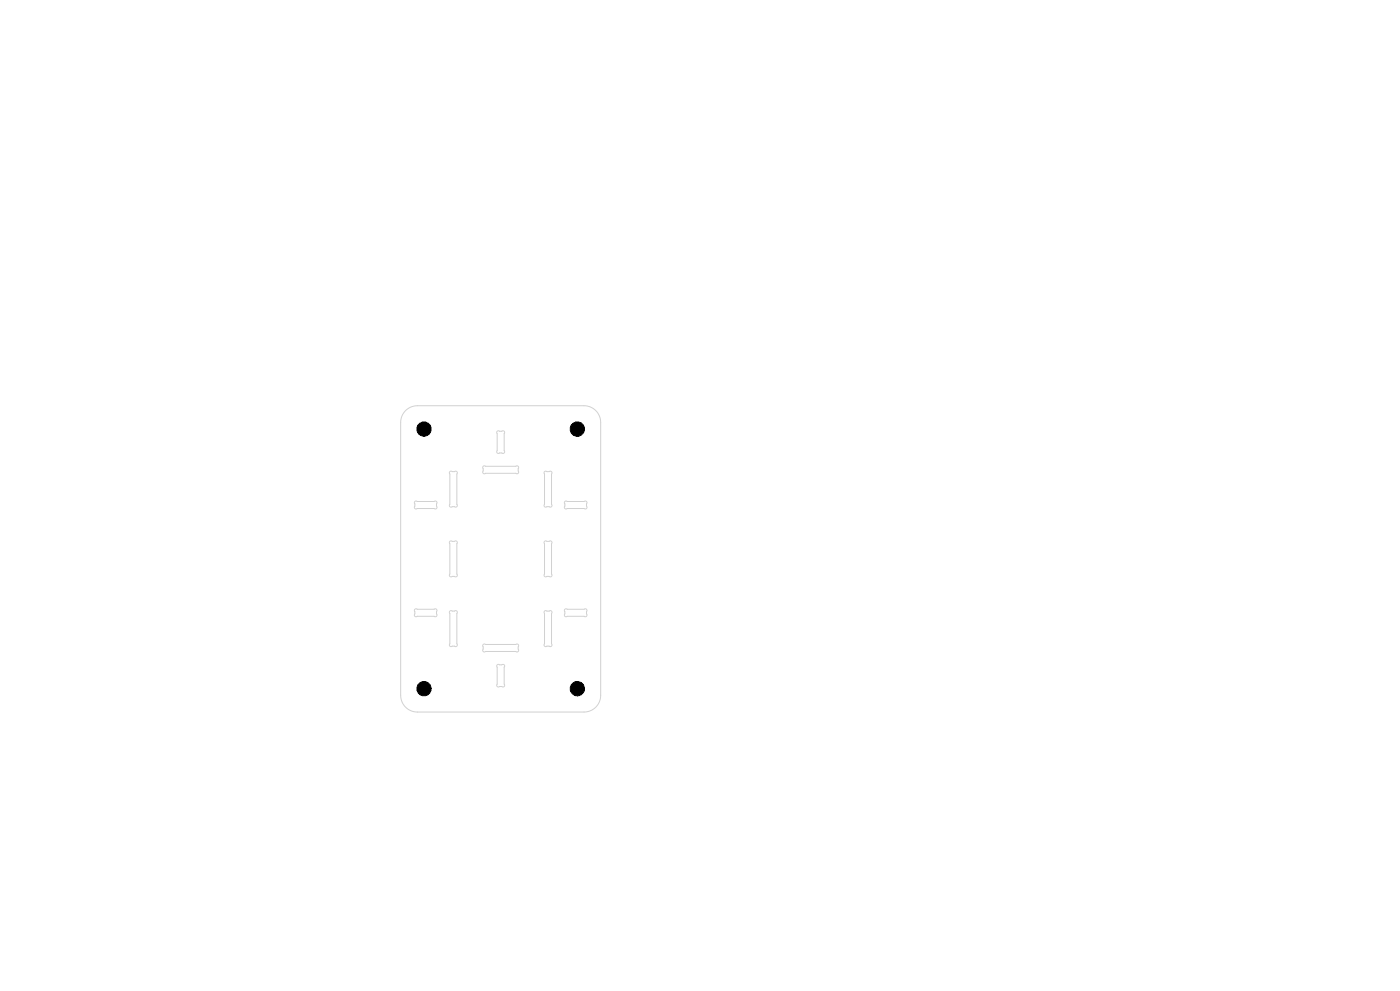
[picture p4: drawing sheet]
<svg xmlns="http://www.w3.org/2000/svg" width="420mm" height="297mm" viewBox="0 0 420 297" stroke-linecap="round" stroke-linejoin="round" font-family="sans-serif">
<g fill="none" stroke="#d0d2cd" stroke-width=".3">
<path d="M121.7 123.1a5 5 0 0 1 3.5-1.5h50a5 5 0 0 1 5 5v81.8a5 5 0 0 1-5 5h-50a5 5 0 0 1-5-5v-81.8a5 5 0 0 1 1.5-3.5zM144.9 139.8l10.3-.2 .4 .4v1.6l-.5 .4h-9.9l-.4-.5zM149.2 129.2l1.7-.1 .5 .4v5.9l-.4 .5h-1.6l-.4-.4zM124.5 150.3l6.2-.1 .4 .4v1.6l-.5 .3h-5.9l-.4-.4zM134.9 141.3l1.8-.1 .5 .4v9.9l-.4 .5h-1.6l-.4-.4zM163.3 141.3l1.8-.1 .5 .4v9.9l-.4 .5h-1.6l-.4-.4zM169.5 150.3l6.2-.1 .4 .4v1.6l-.5 .3h-5.9l-.4-.4zM134.9 162.3l1.8-.2 .5 .4v9.9l-.4 .5h-1.6l-.4-.4zM163.3 162.3l1.8-.2 .5 .4v9.9l-.4 .5h-1.6l-.4-.4zM124.5 182.6l6.2-.1 .4 .4v1.6l-.5 .3h-5.9l-.4-.4zM134.9 183.2l1.8-.2 .5 .4v9.9l-.4 .5h-1.6l-.4-.4zM144.9 193.1l10.3-.1 .4 .4v1.6l-.5 .4h-9.9l-.4-.5z"/>
<path d="M149.2 199.3l1.7-.2 .5 .4v5.9l-.4 .5h-1.6l-.4-.4zM163.3 183.2l1.8-.2 .5 .4v9.9l-.4 .5h-1.6l-.4-.4zM169.5 182.6l6.2-.1 .4 .4v1.6l-.5 .3h-5.9l-.4-.4z"/>
</g>
<g fill="#000" stroke="#000" stroke-width=".3">
<circle cx="127.2" cy="128.6" r="2.15"/>
<circle cx="173.2" cy="128.6" r="2.15"/>
<circle cx="127.2" cy="206.4" r="2.15"/>
<circle cx="173.2" cy="206.4" r="2.15"/>
</g>
</svg>
